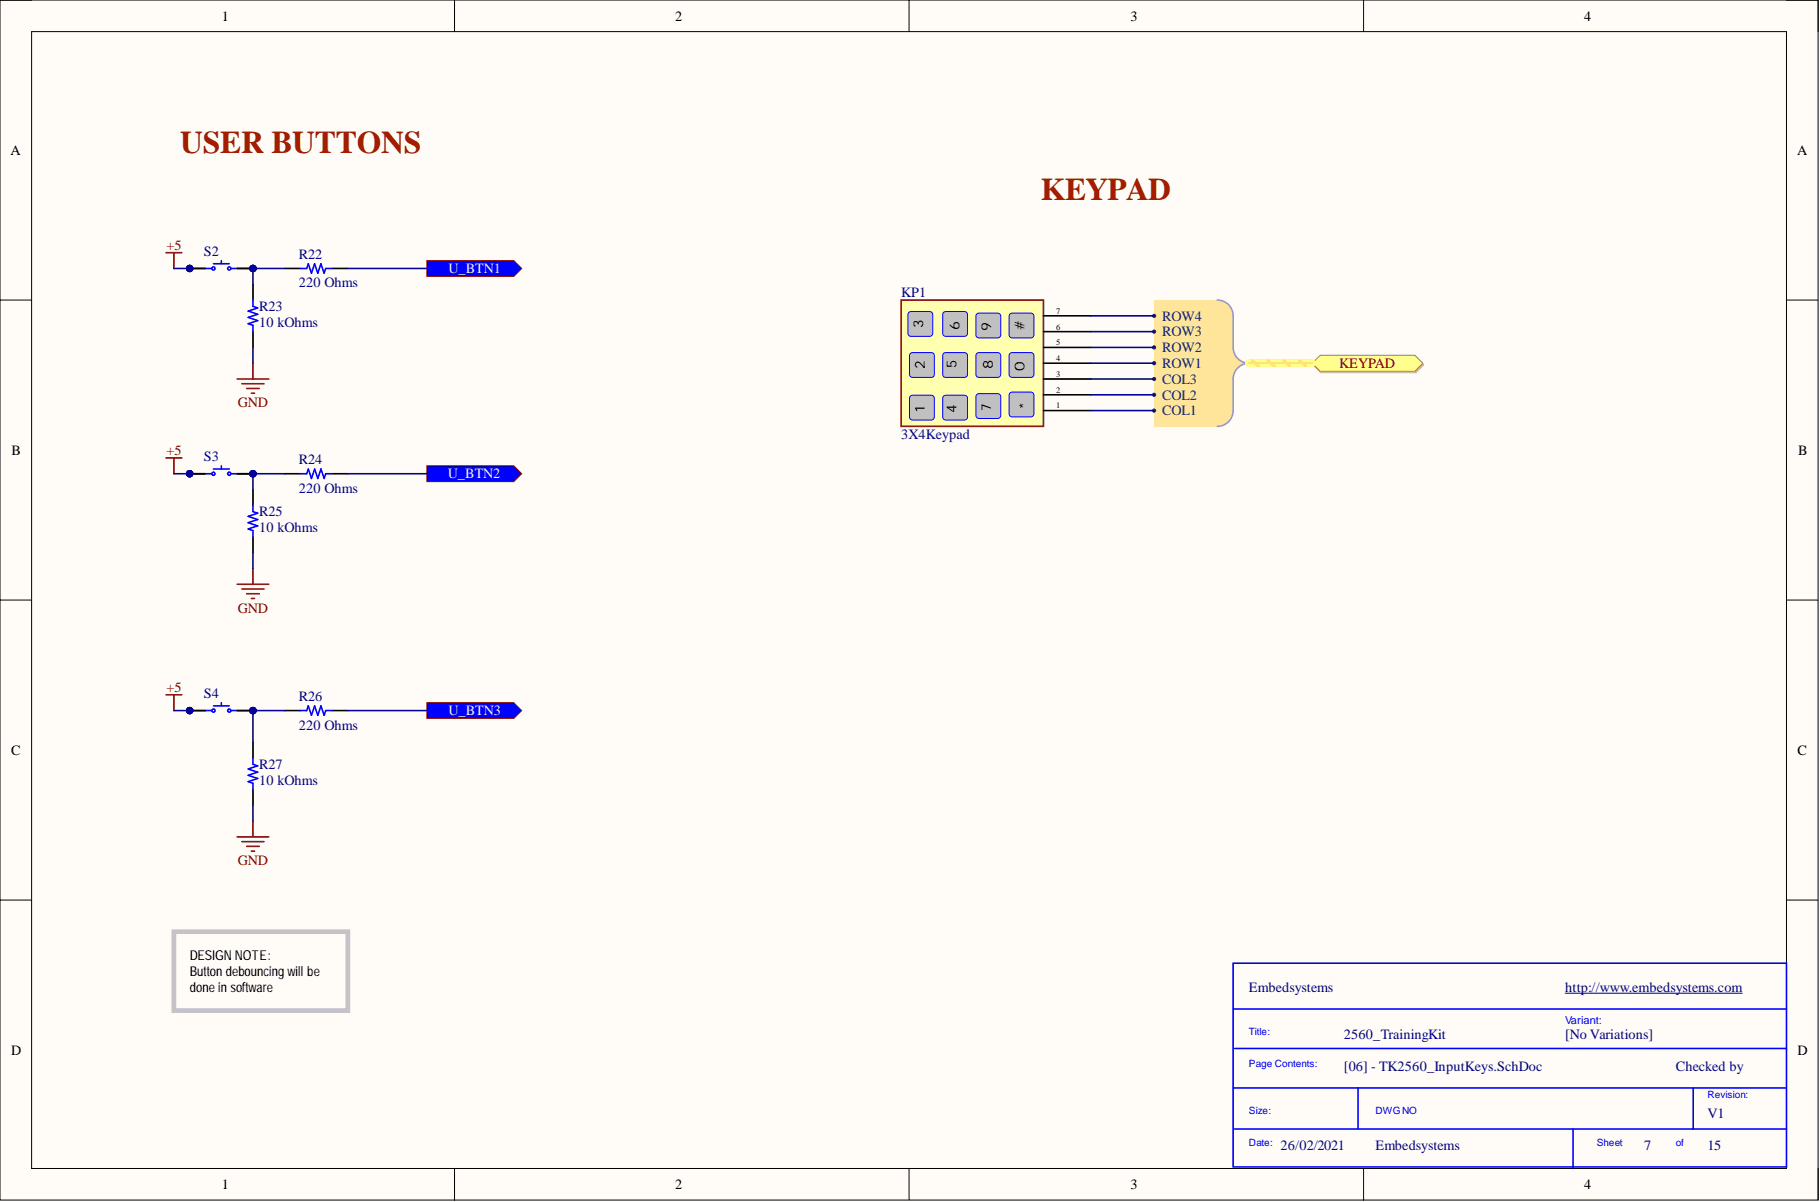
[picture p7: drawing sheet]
<svg xmlns="http://www.w3.org/2000/svg" width="292mm" height="193mm" viewBox="0 0 292 193" stroke-linecap="round" stroke-linejoin="round" font-family="sans-serif">
<defs><g id="words">
<g font-size="5.1" fill="#a61c00">
<text x="28.9" y="24.5">USER BUTTONS</text>
<text x="167" y="32.1">KEYPAD</text>
</g>
<g font-size="2.3">
<text x="35.6" y="3.3">1</text>
<text x="108.3" y="3.3">2</text>
<text x="181.4" y="3.3">3</text>
<text x="254.2" y="3.3">4</text>
<text x="1.7" y="24.8">A</text>
<text x="288.4" y="24.8">A</text>
<text x="1.9" y="73">B</text>
<text x="288.6" y="73">B</text>
<text x="1.8" y="121.2">C</text>
<text x="288.5" y="121.2">C</text>
<text x="1.8" y="169.3">D</text>
<text x="288.5" y="169.3">D</text>
<text x="35.6" y="190.9">1</text>
<text x="108.3" y="190.9">2</text>
<text x="181.4" y="190.9">3</text>
<text x="254.2" y="190.9">4</text>
</g>
<g font-size="2.3" fill="#800000">
<text x="26.7" y="40.1">+5</text>
<text x="214.9" y="59.1">KEYPAD</text>
<text x="38.1" y="65.4">GND</text>
<text x="26.7" y="73">+5</text>
<text x="38.1" y="98.4">GND</text>
<text x="26.7" y="111">+5</text>
<text x="38.1" y="138.9">GND</text>
</g>
<g font-size="2.3" fill="#000080">
<text x="32.7" y="41.1">S2</text>
<text x="48" y="41.6">R22</text>
<text x="48" y="46.1">220 Ohms</text>
<text x="144.6" y="47.7">KP1</text>
<text x="41.6" y="52.5">10 kOhms</text>
<text x="41.6" y="49.9">R23</text>
<text x="144.6" y="70.5">3X4Keypad</text>
<text x="32.7" y="74">S3</text>
<text x="48" y="74.5">R24</text>
<text x="41.6" y="82.9">R25</text>
<text x="48" y="79.1">220 Ohms</text>
<text x="41.6" y="85.4">10 kOhms</text>
<text x="32.7" y="112">S4</text>
<text x="48" y="112.6">R26</text>
<text x="48" y="117.1">220 Ohms</text>
<text x="41.6" y="126">10 kOhms</text>
<text x="41.6" y="123.5">R27</text>
<text x="200.5" y="159.2">Embedsystems</text>
<text x="251.2" y="159.2">http://www.embedsystems.com</text>
<text x="215.7" y="166.8">2560_TrainingKit</text>
<text x="251.2" y="166.8">[No Variations]</text>
<text x="215.7" y="171.9">[06] - TK2560_InputKeys.SchDoc</text>
<text x="269" y="171.9">Checked by</text>
<text x="274" y="179.5">V1</text>
<text x="205.5" y="184.5">26/02/2021</text>
<text x="220.7" y="184.5">Embedsystems</text>
<text x="263.9" y="184.5">7</text>
<text x="274" y="184.5">15</text>
</g>
<g font-size="2.3" fill="#efefef">
<text x="72" y="43.9">U_BTN1</text>
<text x="71.9" y="76.8">U_BTN2</text>
<text x="72" y="114.8">U_BTN3</text>
</g>
<g font-size="2.3" fill="#003a70">
<text x="186.5" y="51.5">ROW4</text>
<text x="186.5" y="59.1">ROW1</text>
<text x="186.5" y="56.5">ROW2</text>
<text x="186.5" y="54">ROW3</text>
<text x="186.5" y="64.1">COL2</text>
<text x="186.5" y="61.6">COL3</text>
<text x="186.5" y="66.7">COL1</text>
</g>
<g font-size="2.2">
<text x="148.2" y="52.6" transform="rotate(-90 148.2 52.6)">3</text>
<text x="154" y="52.9" transform="rotate(-90 154 52.9)">6</text>
<text x="159.1" y="53.2" transform="rotate(-90 159.1 53.2)">9</text>
<text x="164.4" y="52.9" transform="rotate(-90 164.4 52.9)">#</text>
<text x="148.4" y="59.2" transform="rotate(-90 148.4 59.2)">2</text>
<text x="153.5" y="59.2" transform="rotate(-90 153.5 59.2)">5</text>
<text x="159.3" y="59.2" transform="rotate(-90 159.3 59.2)">8</text>
<text x="164.4" y="59.6" transform="rotate(-90 164.4 59.6)">0</text>
<text x="159.1" y="66" transform="rotate(-90 159.1 66)">7</text>
<text x="165.2" y="65.7" transform="rotate(-90 165.2 65.7)">*</text>
<text x="148.4" y="66.2" transform="rotate(-90 148.4 66.2)">1</text>
<text x="153.5" y="66.3" transform="rotate(-90 153.5 66.3)">4</text>
<text x="30.4" y="154.1">DESIGN NOTE:</text>
<text x="30.4" y="156.7">Button debouncing will be</text>
<text x="30.4" y="159.2">done in software</text>
</g>
<text font-size="1.8" fill="#00f" x="251.2" y="164.4">Variant:</text>
<g font-size="1.6" fill="#00f">
<text x="200.5" y="166.2">Title:</text>
<text x="200.5" y="171.3">Page Contents:</text>
<text x="200.5" y="178.9">Size:</text>
<text x="220.7" y="178.9">DWGNO</text>
<text x="274" y="176.4">Revision:</text>
<text x="200.5" y="184">Date:</text>
<text x="256.3" y="184">Sheet</text>
<text x="269" y="184">of</text>
</g>
<g font-size="1.4">
<text x="169.5" y="52.9">6</text>
<text x="169.5" y="50.4">7</text>
<text x="169.5" y="58">4</text>
<text x="169.5" y="55.4">5</text>
<text x="169.5" y="65.6">1</text>
<text x="169.5" y="63">2</text>
<text x="169.5" y="60.5">3</text>
</g>
</g></defs>
<path d="M0 0h291.8v192.7h-291.8z" fill-rule="evenodd" fill="#fffcf8"/>
<path d="M0 0h291.8v192.7h-291.8z" fill="none" stroke="#000" stroke-width=".16"/>
<path d="M5.1 5.1h281.6v182.5h-281.6z" fill-rule="evenodd" fill="#fffcf8"/>
<g fill="none" stroke="#000" stroke-width=".16">
<path d="M0 0h5.1M5.1 5.1h281.6v182.5h-281.6zM72.9 0v5.1M145.9 0v5.1M218.8 0v5.1M286.7 0h5.1v5.1M0 48.2h5.1M286.7 48.2h5.1M0 96.3h5.1M286.7 96.3h5.1M0 144.5h5.1M286.7 144.5h5.1"/>
<path d="M72.9 187.6v5.1M145.9 187.6v5.1M218.8 187.6v5.1M291.8 187.6v5.1"/>
</g>
<path d="M197.9 154.6h88.8v32.7h-88.8zM197.9 162h88.8M197.9 174.7h88.8M198.2 168.3h88.5M218 174.7v6.6M271.8 174.7v6.6M198.2 181.3h88.5M252.5 181.3v6.3" fill="none" stroke="#00f" stroke-width=".25"/>
<path d="M251.2 159.5h28.4" fill="none" stroke="#000080" stroke-width=".16"/>
<circle cx="30.4" cy="43.1" r=".51" fill="#000080"/>
<circle cx="30.4" cy="43.1" r=".51" fill="none" stroke="#000080" stroke-width=".16"/>
<circle cx="30.4" cy="43.1" r=".51" fill="#000080"/>
<circle cx="30.4" cy="43.1" r=".51" fill="none" stroke="#000080" stroke-width=".16"/>
<circle cx="40.6" cy="43.1" r=".51" fill="#000080"/>
<circle cx="40.6" cy="43.1" r=".51" fill="none" stroke="#000080" stroke-width=".16"/>
<circle cx="40.6" cy="43.1" r=".51" fill="#000080"/>
<circle cx="40.6" cy="43.1" r=".51" fill="none" stroke="#000080" stroke-width=".16"/>
<path d="M30.4 43.1h2.6" fill="none" stroke="#000" stroke-width=".25"/>
<circle cx="30.4" cy="43.1" r=".51" fill="#000080"/>
<circle cx="30.4" cy="43.1" r=".51" fill="none" stroke="#000080" stroke-width=".16"/>
<path d="M30.4 43.1h2.6" fill="none" stroke="#000" stroke-width=".25"/>
<circle cx="30.4" cy="43.1" r=".51" fill="#000080"/>
<circle cx="30.4" cy="43.1" r=".51" fill="none" stroke="#000080" stroke-width=".16"/>
<g fill="none" stroke="#00f" stroke-width=".25">
<path d="M33 43.1h1M34.3 42.3h2.5M35.5 41.8v.5M37 43.1h1.1"/>
<circle cx="34.3" cy="43.1" r=".25"/>
<circle cx="36.8" cy="43.1" r=".25"/>
</g>
<path d="M38.1 43.1h2.5" fill="none" stroke="#000" stroke-width=".25"/>
<circle cx="40.6" cy="43.1" r=".51" fill="#000080"/>
<circle cx="40.6" cy="43.1" r=".51" fill="none" stroke="#000080" stroke-width=".16"/>
<path d="M38.1 43.1h2.5" fill="none" stroke="#000" stroke-width=".25"/>
<circle cx="40.6" cy="43.1" r=".51" fill="#000080"/>
<circle cx="40.6" cy="43.1" r=".51" fill="none" stroke="#000080" stroke-width=".16"/>
<path d="M40.6 45.6v2.6M40.6 53.2v2.6M45.7 43.1h2.5M53.3 43.1h2.5" fill="none" stroke="#000" stroke-width=".25"/>
<path d="M40.6 48.2v1l.8 .2-1.6 .5 1.6 .6-1.6 .5 1.6 .5-1.6 .5 .8 .2v1M48.2 43.1h1l.3-.8 .5 1.6 .5-1.6 .5 1.6 .5-1.6 .5 1.6 .3-.8h1" fill="none" stroke="#00f" stroke-width=".25"/>
<path d="M26.6 40.6h2.6M27.9 40.6v2.5M40.6 58.3v2.5M38.1 60.8h5M38.8 61.6h3.6M39.6 62.4h2M40.3 63.1h.6" fill="none" stroke="#800000" stroke-width=".25"/>
<circle cx="30.4" cy="76.1" r=".51" fill="#000080"/>
<circle cx="30.4" cy="76.1" r=".51" fill="none" stroke="#000080" stroke-width=".16"/>
<circle cx="30.4" cy="76.1" r=".51" fill="#000080"/>
<circle cx="30.4" cy="76.1" r=".51" fill="none" stroke="#000080" stroke-width=".16"/>
<circle cx="40.6" cy="76.1" r=".51" fill="#000080"/>
<circle cx="40.6" cy="76.1" r=".51" fill="none" stroke="#000080" stroke-width=".16"/>
<circle cx="40.6" cy="76.1" r=".51" fill="#000080"/>
<circle cx="40.6" cy="76.1" r=".51" fill="none" stroke="#000080" stroke-width=".16"/>
<path d="M30.4 76.1h2.6" fill="none" stroke="#000" stroke-width=".25"/>
<circle cx="30.4" cy="76.1" r=".51" fill="#000080"/>
<circle cx="30.4" cy="76.1" r=".51" fill="none" stroke="#000080" stroke-width=".16"/>
<path d="M30.4 76.1h2.6" fill="none" stroke="#000" stroke-width=".25"/>
<circle cx="30.4" cy="76.1" r=".51" fill="#000080"/>
<circle cx="30.4" cy="76.1" r=".51" fill="none" stroke="#000080" stroke-width=".16"/>
<g fill="none" stroke="#00f" stroke-width=".25">
<path d="M33 76.1h1M34.3 75.3h2.5M35.5 74.8v.5M37 76.1h1.1"/>
<circle cx="34.3" cy="76.1" r=".25"/>
<circle cx="36.8" cy="76.1" r=".25"/>
</g>
<path d="M38.1 76.1h2.5" fill="none" stroke="#000" stroke-width=".25"/>
<circle cx="40.6" cy="76.1" r=".51" fill="#000080"/>
<circle cx="40.6" cy="76.1" r=".51" fill="none" stroke="#000080" stroke-width=".16"/>
<path d="M38.1 76.1h2.5" fill="none" stroke="#000" stroke-width=".25"/>
<circle cx="40.6" cy="76.1" r=".51" fill="#000080"/>
<circle cx="40.6" cy="76.1" r=".51" fill="none" stroke="#000080" stroke-width=".16"/>
<path d="M40.6 78.6v2.5M45.7 76.1h2.5M53.3 76.1h2.5M40.6 86.2v2.5" fill="none" stroke="#000" stroke-width=".25"/>
<path d="M48.2 76.1h1l.3-.8 .5 1.5 .5-1.5 .5 1.5 .5-1.5 .5 1.5 .3-.7h1M40.6 81.1v1l.8 .3-1.6 .5 1.6 .5-1.6 .5 1.6 .5-1.6 .5 .8 .3v1" fill="none" stroke="#00f" stroke-width=".25"/>
<path d="M26.6 73.5h2.6M27.9 73.5v2.6M38.1 93.8h5M38.8 94.6h3.6M39.6 95.3h2M40.3 96.1h.6M40.6 91.3v2.5" fill="none" stroke="#800000" stroke-width=".25"/>
<circle cx="30.4" cy="114.1" r=".51" fill="#000080"/>
<circle cx="30.4" cy="114.1" r=".51" fill="none" stroke="#000080" stroke-width=".16"/>
<circle cx="30.4" cy="114.1" r=".51" fill="#000080"/>
<circle cx="30.4" cy="114.1" r=".51" fill="none" stroke="#000080" stroke-width=".16"/>
<circle cx="40.6" cy="114.1" r=".51" fill="#000080"/>
<circle cx="40.6" cy="114.1" r=".51" fill="none" stroke="#000080" stroke-width=".16"/>
<circle cx="40.6" cy="114.1" r=".51" fill="#000080"/>
<circle cx="40.6" cy="114.1" r=".51" fill="none" stroke="#000080" stroke-width=".16"/>
<path d="M30.4 114.1h2.6" fill="none" stroke="#000" stroke-width=".25"/>
<circle cx="30.4" cy="114.1" r=".51" fill="#000080"/>
<circle cx="30.4" cy="114.1" r=".51" fill="none" stroke="#000080" stroke-width=".16"/>
<path d="M30.4 114.1h2.6" fill="none" stroke="#000" stroke-width=".25"/>
<circle cx="30.4" cy="114.1" r=".51" fill="#000080"/>
<circle cx="30.4" cy="114.1" r=".51" fill="none" stroke="#000080" stroke-width=".16"/>
<g fill="none" stroke="#00f" stroke-width=".25">
<path d="M33 114.1h1M34.3 113.3h2.5M35.5 112.8v.5M37 114.1h1.1"/>
<circle cx="34.3" cy="114.1" r=".25"/>
<circle cx="36.8" cy="114.1" r=".25"/>
</g>
<path d="M38.1 114.1h2.5" fill="none" stroke="#000" stroke-width=".25"/>
<circle cx="40.6" cy="114.1" r=".51" fill="#000080"/>
<circle cx="40.6" cy="114.1" r=".51" fill="none" stroke="#000080" stroke-width=".16"/>
<path d="M38.1 114.1h2.5" fill="none" stroke="#000" stroke-width=".25"/>
<circle cx="40.6" cy="114.1" r=".51" fill="#000080"/>
<circle cx="40.6" cy="114.1" r=".51" fill="none" stroke="#000080" stroke-width=".16"/>
<path d="M40.6 119.1v2.6M45.7 114.1h2.5M53.3 114.1h2.5M40.6 126.8v2.5" fill="none" stroke="#000" stroke-width=".25"/>
<path d="M48.2 114.1h1l.3-.8 .5 1.5 .5-1.5 .5 1.5 .5-1.5 .5 1.5 .3-.7h1M40.6 121.7v1l.8 .2-1.6 .6 1.6 .5-1.6 .5 1.6 .5-1.6 .5 .8 .2v1.1" fill="none" stroke="#00f" stroke-width=".25"/>
<path d="M26.6 111.5h2.6M27.9 111.5v2.6M38.1 134.4h5M38.8 135.1h3.6M39.6 135.9h2M40.3 136.6h.6M40.6 131.8v2.6" fill="none" stroke="#800000" stroke-width=".25"/>
<path d="M27.9 149.6h27.9v12.6h-27.9z" fill="none" stroke="#c6c3c6" stroke-width=".76"/>
<path d="M68.5 41.8h14l1.2 1.3-1.2 1.3h-14z" fill-rule="evenodd" fill="#00f"/>
<path d="M68.5 41.8h14l1.2 1.3-1.2 1.3h-14z" fill="none" stroke="#800000" stroke-width=".16"/>
<path d="M68.5 74.8h14l1.2 1.3-1.2 1.2h-14z" fill-rule="evenodd" fill="#00f"/>
<path d="M68.5 74.8h14l1.2 1.3-1.2 1.2h-14z" fill="none" stroke="#800000" stroke-width=".16"/>
<path d="M68.5 112.8h14l1.2 1.3-1.2 1.2h-14z" fill-rule="evenodd" fill="#00f"/>
<path d="M68.5 112.8h14l1.2 1.3-1.2 1.2h-14z" fill="none" stroke="#800000" stroke-width=".16"/>
<path d="M144.6 48.2h22.9v20.2h-22.9z" fill-rule="evenodd" fill="#ffffb0"/>
<path d="M144.6 48.2h22.9v20.2h-22.9z" fill="none" stroke="#800000" stroke-width=".25"/>
<path d="M167.5 58.3h7.6M167.5 55.8h7.6M167.5 53.2h7.6M167.5 50.7h7.6M167.5 65.9h7.6M167.5 63.4h7.6M167.5 60.8h7.6" fill="none" stroke="#000" stroke-width=".25"/>
<path d="M156.7 63.4l.4-.2 3.3 .1 .2 .4-.1 3.2-.4 .3-3.2-.1-.3-.4z" fill="#c0c0c0"/>
<path d="M156.7 63.4l.4-.2 3.3 .1 .2 .4-.1 3.2-.4 .3-3.2-.1-.3-.4z" fill="none" stroke="#00f" stroke-width=".16"/>
<path d="M156.7 56.8l.4-.2 3.3 .1 .2 .4-.1 3.2-.4 .3-3.2-.1-.3-.4z" fill="#c0c0c0"/>
<path d="M156.7 56.8l.4-.2 3.3 .1 .2 .4-.1 3.2-.4 .3-3.2-.1-.3-.4z" fill="none" stroke="#00f" stroke-width=".16"/>
<path d="M156.7 50.5l.4-.2h3.3l.2 .5-.1 3.2-.4 .3-3.2-.1-.3-.4z" fill="#c0c0c0"/>
<path d="M156.7 50.5l.4-.2h3.3l.2 .5-.1 3.2-.4 .3-3.2-.1-.3-.4z" fill="none" stroke="#00f" stroke-width=".16"/>
<path d="M151.4 63.7l.4-.3 3.2 .1 .3 .4-.1 3.3-.4 .2h-3.3l-.2-.5z" fill="#c0c0c0"/>
<path d="M151.4 63.7l.4-.3 3.2 .1 .3 .4-.1 3.3-.4 .2h-3.3l-.2-.5z" fill="none" stroke="#00f" stroke-width=".16"/>
<path d="M151.4 56.8l.4-.2 3.2 .1 .3 .4-.1 3.2-.4 .3-3.3-.1-.2-.4z" fill="#c0c0c0"/>
<path d="M151.4 56.8l.4-.2 3.2 .1 .3 .4-.1 3.2-.4 .3-3.3-.1-.2-.4z" fill="none" stroke="#00f" stroke-width=".16"/>
<path d="M151.4 50.3l.4-.3 3.2 .1 .3 .4-.1 3.3-.4 .2-3.3-.1-.2-.4z" fill="#c0c0c0"/>
<path d="M151.4 50.3l.4-.3 3.2 .1 .3 .4-.1 3.3-.4 .2-3.3-.1-.2-.4z" fill="none" stroke="#00f" stroke-width=".16"/>
<path d="M146 63.7l.5-.3 3.2 .1 .3 .4-.1 3.3-.4 .2h-3.3l-.2-.5z" fill="#c0c0c0"/>
<path d="M146 63.7l.5-.3 3.2 .1 .3 .4-.1 3.3-.4 .2h-3.3l-.2-.5z" fill="none" stroke="#00f" stroke-width=".16"/>
<path d="M146 56.8l.5-.2 3.2 .1 .3 .4-.1 3.2-.4 .3-3.3-.1-.2-.4z" fill="#c0c0c0"/>
<path d="M146 56.8l.5-.2 3.2 .1 .3 .4-.1 3.2-.4 .3-3.3-.1-.2-.4z" fill="none" stroke="#00f" stroke-width=".16"/>
<path d="M145.8 50.3l.4-.3 3.3 .1 .2 .4-.1 3.3-.4 .2-3.2-.1-.3-.4z" fill="#c0c0c0"/>
<path d="M145.8 50.3l.4-.3 3.3 .1 .2 .4-.1 3.3-.4 .2-3.2-.1-.3-.4z" fill="none" stroke="#00f" stroke-width=".16"/>
<path d="M162 63.2l.4-.3 3.3 .1 .2 .4v3.3l-.5 .2h-3.2l-.2-.5z" fill="#c0c0c0"/>
<path d="M162 63.2l.4-.3 3.3 .1 .2 .4v3.3l-.5 .2h-3.2l-.2-.5z" fill="none" stroke="#00f" stroke-width=".16"/>
<path d="M162 56.8l.4-.2 3.3 .1 .2 .4v3.2l-.5 .3-3.2-.1-.2-.4z" fill="#c0c0c0"/>
<path d="M162 56.8l.4-.2 3.3 .1 .2 .4v3.2l-.5 .3-3.2-.1-.2-.4z" fill="none" stroke="#00f" stroke-width=".16"/>
<path d="M162 50.5l.4-.2h3.3l.2 .5v3.2l-.5 .3-3.2-.1-.2-.4z" fill="#c0c0c0"/>
<path d="M162 50.5l.4-.2h3.3l.2 .5v3.2l-.5 .3-3.2-.1-.2-.4z" fill="none" stroke="#00f" stroke-width=".16"/>
<path d="M185.2 48.2h10.2l1.2 .3 1 .9 .3 1.3v5.7l.6 1.1 1.3 .8-1.3 .9-.6 1v5.7l-.3 1.3-1 .9-1.2 .3h-10.2z" fill-rule="evenodd" fill="#ffe599"/>
<path d="M185.2 48.2h10.2l1.2 .3 1 .9 .3 1.3v5.7l.6 1.1 1.3 .8-1.3 .9-.6 1v5.7l-.3 1.3-1 .9-1.2 .3h-10.2z" fill="none" stroke="#ffe599" stroke-width=".16"/>
<path d="M195.4 48.2a2.54 2.54 0 0 1 2.5 2.5v5.1a2.54 2.54 0 0 0 2.6 2.5 2.54 2.54 0 0 0-2.6 2.5v5.1a2.53 2.53 0 0 1-2.5 2.5" fill="none" stroke="#8f9ec9" stroke-width=".25"/>
<circle cx="185.2" cy="58.3" r=".26" fill="#003a70"/>
<circle cx="185.2" cy="58.3" r=".26" fill="none" stroke="#003a70" stroke-width=".16"/>
<circle cx="185.2" cy="55.8" r=".26" fill="#003a70"/>
<circle cx="185.2" cy="55.8" r=".26" fill="none" stroke="#003a70" stroke-width=".16"/>
<circle cx="185.2" cy="53.2" r=".26" fill="#003a70"/>
<circle cx="185.2" cy="53.2" r=".26" fill="none" stroke="#003a70" stroke-width=".16"/>
<circle cx="185.2" cy="50.7" r=".26" fill="#003a70"/>
<circle cx="185.2" cy="50.7" r=".26" fill="none" stroke="#003a70" stroke-width=".16"/>
<circle cx="185.2" cy="65.9" r=".26" fill="#003a70"/>
<circle cx="185.2" cy="65.9" r=".26" fill="none" stroke="#003a70" stroke-width=".16"/>
<circle cx="185.2" cy="63.4" r=".26" fill="#003a70"/>
<circle cx="185.2" cy="63.4" r=".26" fill="none" stroke="#003a70" stroke-width=".16"/>
<circle cx="185.2" cy="60.8" r=".26" fill="#003a70"/>
<circle cx="185.2" cy="60.8" r=".26" fill="none" stroke="#003a70" stroke-width=".16"/>
<path d="M210.7 58.6l1.3-1.3h15.2l1.3 1.3-1.3 1.2h-15.2z" fill-rule="evenodd" fill="#caca9d"/>
<path d="M210.7 58.6l1.3-1.3h15.2l1.3 1.3-1.3 1.2h-15.2z" fill="none" stroke="#b6b689" stroke-width=".16"/>
<path d="M210.6 58.3l1.3-1.3h15.2l1.3 1.3-1.3 1.3h-15.2z" fill-rule="evenodd" fill="#ffff8e"/>
<path d="M210.6 58.3l1.3-1.3h15.2l1.3 1.3-1.3 1.3h-15.2z" fill="none" stroke="#9b9b2a" stroke-width=".16"/>
<path d="M40.6 43.1v2.5" fill="none" stroke="#000080" stroke-width=".25"/>
<circle cx="40.6" cy="43.1" r=".51" fill="#000080"/>
<circle cx="40.6" cy="43.1" r=".51" fill="none" stroke="#000080" stroke-width=".16"/>
<path d="M200.5 58.3h10.1" fill="none" stroke="#fff784" stroke-width="1.3"/>
<path d="M201 57.9l1 .9M203.5 57.9l1 .9M206 57.9l1 .9M208.6 57.9l1 .9" fill="none" stroke="#ffd966" stroke-width=".38"/>
<path d="M200.5 58.3h10.1" fill="none" stroke="#ffd966" stroke-width=".25"/>
<path d="M27.9 114.1h2.5" fill="none" stroke="#000080" stroke-width=".25"/>
<circle cx="30.4" cy="114.1" r=".51" fill="#000080"/>
<circle cx="30.4" cy="114.1" r=".51" fill="none" stroke="#000080" stroke-width=".16"/>
<path d="M27.9 76.1h2.5" fill="none" stroke="#000080" stroke-width=".25"/>
<circle cx="30.4" cy="76.1" r=".51" fill="#000080"/>
<circle cx="30.4" cy="76.1" r=".51" fill="none" stroke="#000080" stroke-width=".16"/>
<path d="M27.9 43.1h2.5" fill="none" stroke="#000080" stroke-width=".25"/>
<circle cx="30.4" cy="43.1" r=".51" fill="#000080"/>
<circle cx="30.4" cy="43.1" r=".51" fill="none" stroke="#000080" stroke-width=".16"/>
<path d="M40.6 114.1h5.1" fill="none" stroke="#000080" stroke-width=".25"/>
<circle cx="40.6" cy="114.1" r=".51" fill="#000080"/>
<circle cx="40.6" cy="114.1" r=".51" fill="none" stroke="#000080" stroke-width=".16"/>
<path d="M40.6 76.1h5.1" fill="none" stroke="#000080" stroke-width=".25"/>
<circle cx="40.6" cy="76.1" r=".51" fill="#000080"/>
<circle cx="40.6" cy="76.1" r=".51" fill="none" stroke="#000080" stroke-width=".16"/>
<path d="M40.6 43.1h5.1" fill="none" stroke="#000080" stroke-width=".25"/>
<circle cx="40.6" cy="43.1" r=".51" fill="#000080"/>
<circle cx="40.6" cy="43.1" r=".51" fill="none" stroke="#000080" stroke-width=".16"/>
<path d="M55.8 43.1h12.7M175.1 58.3h10.1M175.1 55.8h10.1M175.1 53.2h10.1M175.1 50.7h10.1M55.8 76.1h12.7M175.1 65.9h10.1M175.1 63.4h10.1M175.1 60.8h10.1M40.6 114.1v5M55.8 114.1h12.7M40.6 129.3v2.5" fill="none" stroke="#000080" stroke-width=".25"/>
<circle cx="40.6" cy="114.1" r=".51" fill="#000080"/>
<circle cx="40.6" cy="114.1" r=".51" fill="none" stroke="#000080" stroke-width=".16"/>
<path d="M40.6 76.1v2.5M40.6 88.7v2.6" fill="none" stroke="#000080" stroke-width=".25"/>
<circle cx="40.6" cy="76.1" r=".51" fill="#000080"/>
<circle cx="40.6" cy="76.1" r=".51" fill="none" stroke="#000080" stroke-width=".16"/>
<path d="M40.6 55.8v2.5" fill="none" stroke="#000080" stroke-width=".25"/>
<use href="#words"/>
</svg>
